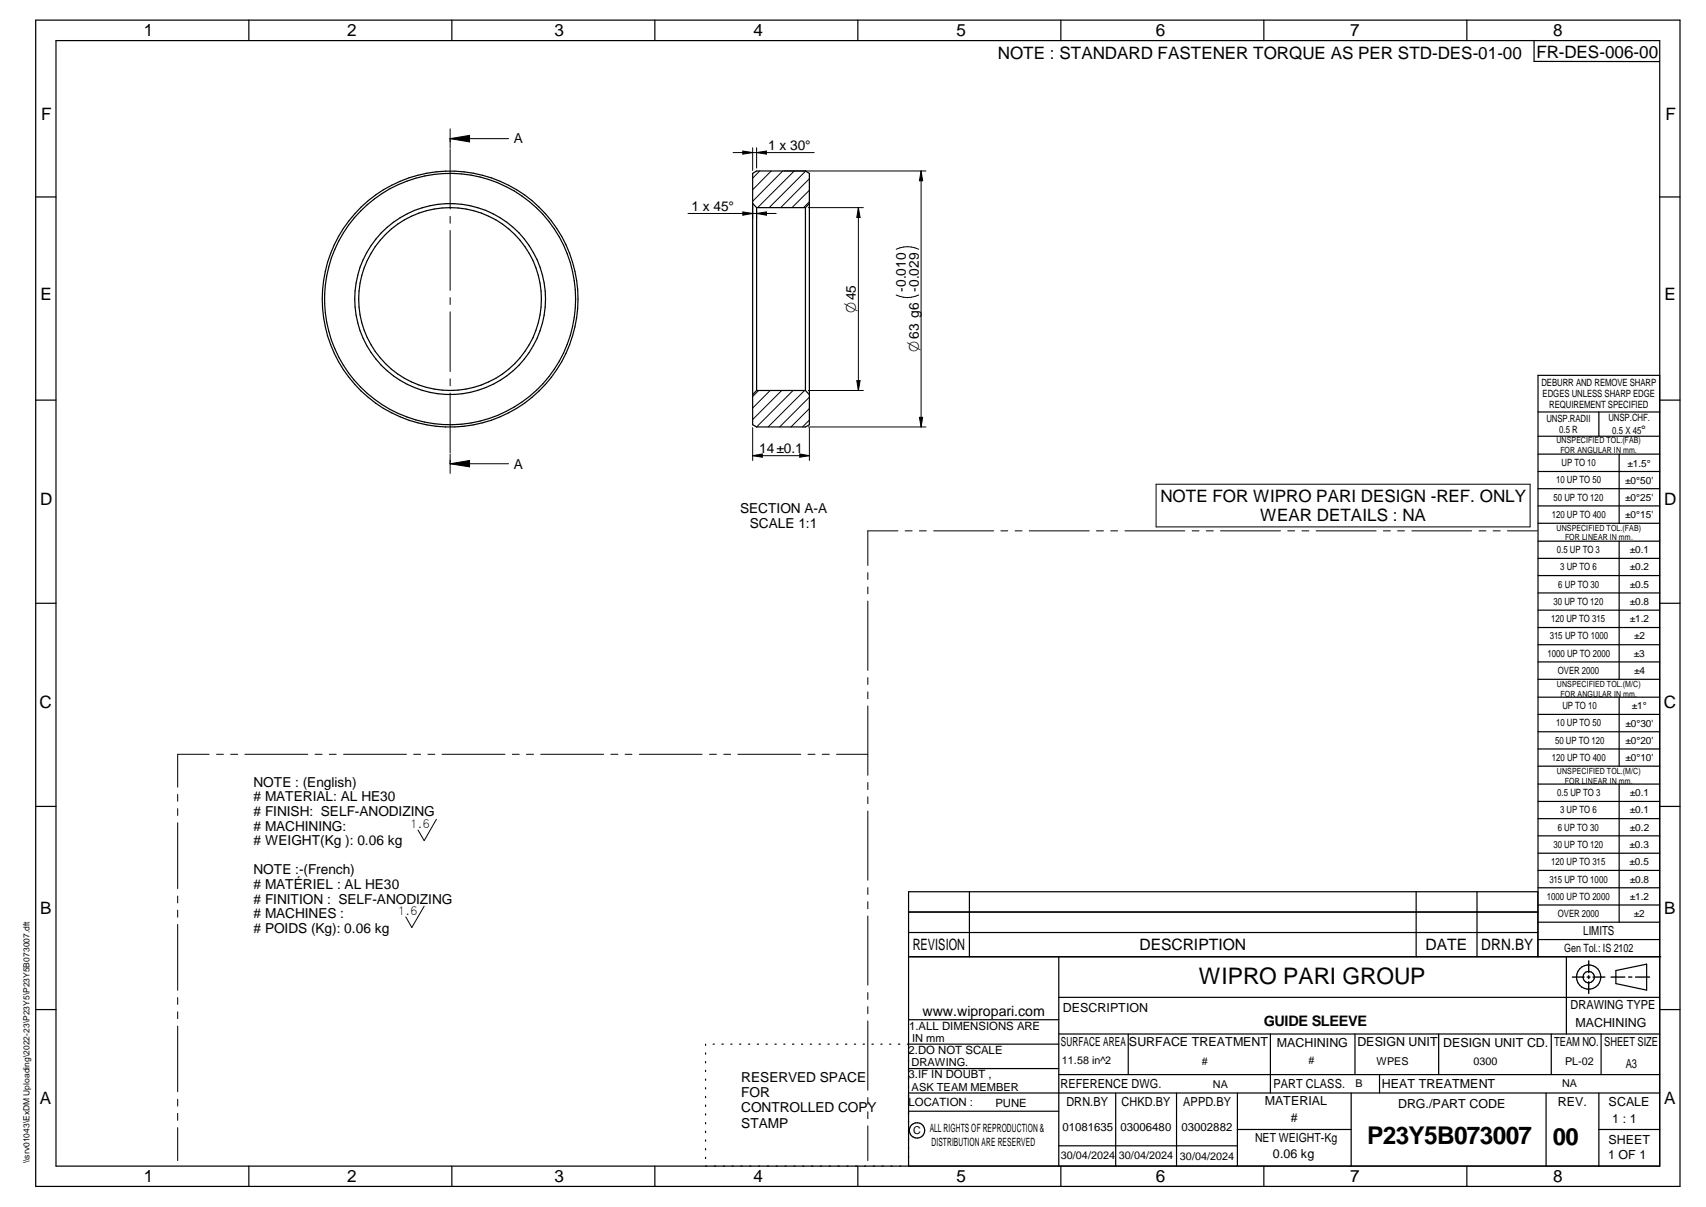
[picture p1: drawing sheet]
<svg xmlns="http://www.w3.org/2000/svg" width="420mm" height="297mm" viewBox="0 0 420 297" stroke-linecap="round" stroke-linejoin="round" font-family="sans-serif">
<defs><g id="words">
<text font-size="6" x="336.8" y="281.6">P23Y5B073007</text>
<text font-size="5.9" x="382.5" y="281.9">00</text>
<text font-size="5.6" x="295.3" y="242.2">WIPRO PARI GROUP</text>
<g font-size="4.2">
<text x="35.4" y="9">1</text>
<text x="85.5" y="8.9">2</text>
<text x="136.6" y="9">3</text>
<text x="185.6" y="9">4</text>
<text x="235.6" y="9">5</text>
<text x="284.6" y="8.8">6</text>
<text x="332.6" y="9">7</text>
<text x="382.6" y="9">8</text>
<text x="245.7" y="14.6">NOTE : STANDARD FASTENER TORQUE AS PER STD-DES-01-00</text>
<text x="378.4" y="14.4">FR-DES-006-00</text>
<text x="10.1" y="29.6">F</text>
<text x="410.2" y="29.6">F</text>
<text x="9.9" y="73.9">E</text>
<text x="409.9" y="73.9">E</text>
<text x="9.9" y="124.2">D</text>
<text x="285.8" y="123.7">NOTE FOR WIPRO PARI DESIGN -REF. ONLY</text>
<text x="409.9" y="124.2">D</text>
<text x="310.4" y="128.1">WEAR DETAILS : NA</text>
<text x="9.7" y="174.3">C</text>
<text x="409.7" y="174.3">C</text>
<text x="9.9" y="225">B</text>
<text x="409.8" y="225">B</text>
<text x="9.8" y="271.7">A</text>
<text x="409.8" y="271.7">A</text>
<text x="35.4" y="291">1</text>
<text x="85.5" y="290.9">2</text>
<text x="136.6" y="291">3</text>
<text x="185.6" y="291">4</text>
<text x="235.6" y="291">5</text>
<text x="284.6" y="290.8">6</text>
<text x="332.6" y="291">7</text>
<text x="382.6" y="291">8</text>
</g>
<g font-size="3.9">
<text x="224.8" y="233.8">REVISION</text>
<text x="280.7" y="233.8">DESCRIPTION</text>
<text x="351.1" y="233.8">DATE</text>
<text x="364.8" y="233.8">DRN.BY</text>
</g>
<g font-size="3.7">
<text x="210.8" y="77.1" transform="rotate(-90 210.8 77.1)">O45</text>
<text x="226.3" y="86.7" transform="rotate(-90 226.3 86.7)">O63 g6</text>
</g>
<text font-size="3.6" x="311.2" y="252.6">GUIDE SLEEVE</text>
<text font-size="3.5" x="227.2" y="250">www.wipropari.com</text>
<g font-size="3.4">
<text x="126.5" y="35.3">A</text>
<text x="189.2" y="37">1 x 30°</text>
<text x="170.3" y="51.9">1 x 45°</text>
<text x="223.1" y="71.8" transform="rotate(-90 223.1 71.8)">-0.010</text>
<text x="226.3" y="71.8" transform="rotate(-90 226.3 71.8)">-0.029</text>
<text x="187" y="111.5">14±0.1</text>
<text x="126.5" y="115.3">A</text>
<text x="182.3" y="126.2">SECTION A-A</text>
<text x="184.7" y="129.8">SCALE 1:1</text>
<text x="62.4" y="193.6">NOTE : (English)</text>
<text x="62.4" y="197.2"># MATERIAL: AL HE30</text>
<text x="62.4" y="200.8"># FINISH: SELF-ANODIZING</text>
<text x="62.4" y="204.4"># MACHINING:</text>
<text x="62.4" y="208"># WEIGHT(Kg ): 0.06 kg</text>
<text x="62.4" y="215.2">NOTE :-(French)</text>
<text x="62.4" y="218.8"># MATÉRIEL : AL HE30</text>
<text x="62.4" y="222.4"># FINITION : SELF-ANODIZING</text>
<text x="62.4" y="226"># MACHINES :</text>
<text x="62.4" y="229.6"># POIDS (Kg): 0.06 kg</text>
<text x="182.6" y="266.2">RESERVED SPACE</text>
<text x="182.6" y="270">FOR</text>
<text x="182.6" y="273.7">CONTROLLED COPY</text>
<text x="182.6" y="277.5">STAMP</text>
</g>
<g font-size="3.1">
<text x="389.9" y="230.2">LIMITS</text>
<text x="261.8" y="249">DESCRIPTION</text>
<text x="386.8" y="248.4">DRAWING TYPE</text>
<text x="261.3" y="257.5">SURFACE AREA</text>
<text x="278" y="257.5">SURFACE TREATMENT</text>
<text x="314.5" y="257.6">MACHINING</text>
<text x="334.3" y="257.5">DESIGN UNIT</text>
<text x="355.4" y="257.6">DESIGN UNIT CD.</text>
<text x="382.8" y="257.3">TEAM NO.</text>
<text x="388" y="252.8">MACHINING</text>
<text x="395.1" y="257.4">SHEET SIZE</text>
<text x="400.4" y="262.8">A3</text>
<text x="261.2" y="267.8">REFERENCE DWG.</text>
<text x="313.6" y="267.7">PART CLASS.</text>
<text x="340.3" y="267.7">HEAT TREATMENT</text>
<text x="262.6" y="272.2">DRN.BY</text>
<text x="276.2" y="272.1">CHKD.BY</text>
<text x="291.4" y="272.2">APPD.BY</text>
<text x="311.5" y="272">MATERIAL</text>
<text x="344.3" y="272.6">DRG./PART CODE</text>
<text x="383.7" y="272.2">REV.</text>
<text x="396.2" y="272.3">SCALE</text>
<text x="309.1" y="280.9">NET WEIGHT-Kg</text>
<text x="317.9" y="276.1">#</text>
<text x="396.1" y="281.4">SHEET</text>
<text x="397.1" y="276.4">1 : 1</text>
<text x="313.5" y="285.1">0.06 kg</text>
<text x="396.1" y="285.3">1 OF 1</text>
</g>
<text font-size="3" x="404.2" y="106.8">°</text>
<g font-size="2.8">
<text x="100.9" y="203.8">1.6</text>
<text x="97.9" y="225.2">1.6</text>
<text x="385.2" y="234.4">Gen Tol.: IS 2102</text>
<text x="223.9" y="253.4">1.ALL DIMENSIONS ARE</text>
<text x="223.8" y="259.3">2.DO NOT SCALE</text>
<text x="223.8" y="265.4">3.IF IN DOUBT ,</text>
<text x="223.8" y="272.2">LOCATION :</text>
<text x="245.1" y="272.4">PUNE</text>
<text x="229" y="278.7">ALL RIGHTS OF REPRODUCTION &amp;</text>
<text x="261.7" y="278.3">01081635</text>
<text x="276" y="278.2">03006480</text>
<text x="291" y="278.3">03002882</text>
<text x="229.4" y="282.1">DISTRIBUTION ARE RESERVED</text>
</g>
<g font-size="2.7">
<text x="224.7" y="256.4">IN mm</text>
<text x="224.5" y="262.4">DRAWING.</text>
<text x="261.5" y="261.9">11.58 in^2</text>
<text x="296" y="262">#</text>
<text x="322.2" y="261.7">#</text>
<text x="339" y="262">WPES</text>
<text x="362.9" y="262.1">0300</text>
<text x="385.4" y="262.1">PL-02</text>
<text x="224.5" y="268.4">ASK TEAM MEMBER</text>
<text x="298.7" y="267.7">NA</text>
<text x="333.9" y="267.5">B</text>
<text x="384.7" y="267.6">NA</text>
<text x="224.9" y="279.2">C</text>
<text x="261.3" y="285.2">30/04/2024</text>
<text x="275.6" y="285.2">30/04/2024</text>
<text x="290.6" y="285.4">30/04/2024</text>
</g>
<g font-size="2.5">
<text x="379.6" y="95">DEBURR AND REMOVE SHARP</text>
<text x="379.9" y="97.7">EDGES UNLESS SHARP EDGE</text>
<text x="381.5" y="100.5">REQUIREMENT SPECIFIED</text>
<text x="380.9" y="103.8">UNSP.RADII</text>
<text x="384" y="106.6">0.5 R</text>
<text x="396.1" y="103.6">UNSP.CHF.</text>
<text x="397.1" y="106.8">0.5 X 45</text>
<text x="383.2" y="119">10 UP TO 50</text>
<text x="384.6" y="114.7">UP TO 10</text>
<text x="400.3" y="119">±0°50'</text>
<text x="400.8" y="114.8">±1.5°</text>
<text x="382.6" y="123.2">50 UP TO 120</text>
<text x="400.3" y="123.2">±0°25'</text>
<text x="382.2" y="127.4">120 UP TO 400</text>
<text x="400.3" y="127.4">±0°15'</text>
<text x="383.4" y="136.1">0.5 UP TO 3</text>
<text x="401.4" y="136.1">±0.1</text>
<text x="384.2" y="140.4">3 UP TO 6</text>
<text x="401.4" y="140.3">±0.2</text>
<text x="382.6" y="148.8">30 UP TO 120</text>
<text x="383.8" y="144.6">6 UP TO 30</text>
<text x="401.4" y="148.9">±0.8</text>
<text x="401.4" y="144.7">±0.5</text>
<text x="382" y="153.1">120 UP TO 315</text>
<text x="401.4" y="153.1">±1.2</text>
<text x="381.2" y="161.6">1000 UP TO 2000</text>
<text x="381.7" y="157.4">315 UP TO 1000</text>
<text x="402.4" y="161.6">±3</text>
<text x="402.5" y="157.4">±2</text>
<text x="383.7" y="165.9">OVER 2000</text>
<text x="402.5" y="165.9">±4</text>
<text x="383.2" y="178.8">10 UP TO 50</text>
<text x="384.8" y="174.5">UP TO 10</text>
<text x="400.3" y="178.8">±0°30'</text>
<text x="401.9" y="174.6">±1°</text>
<text x="383" y="183">50 UP TO 120</text>
<text x="400.3" y="183.1">±0°20'</text>
<text x="382.2" y="187.3">120 UP TO 400</text>
<text x="400.3" y="187.3">±0°10'</text>
<text x="383.5" y="195.9">0.5 UP TO 3</text>
<text x="401.4" y="196">±0.1</text>
<text x="384.2" y="200.1">3 UP TO 6</text>
<text x="401.4" y="200.2">±0.1</text>
<text x="382.6" y="208.7">30 UP TO 120</text>
<text x="383.7" y="204.4">6 UP TO 30</text>
<text x="401.4" y="208.7">±0.3</text>
<text x="401.4" y="204.4">±0.2</text>
<text x="382" y="213">120 UP TO 315</text>
<text x="401.4" y="212.9">±0.5</text>
<text x="381" y="221.4">1000 UP TO 2000</text>
<text x="381.6" y="217.2">315 UP TO 1000</text>
<text x="401.4" y="221.4">±1.2</text>
<text x="401.4" y="217.2">±0.8</text>
<text x="383.7" y="225.7">OVER 2000</text>
<text x="402.4" y="225.7">±2</text>
</g>
<g font-size="2.1">
<text x="383.3" y="109.1">UNSPECIFIED TOL.(FAB)</text>
<text x="384.3" y="111.4">FOR ANGULAR IN mm.</text>
<text x="383.4" y="130.6">UNSPECIFIED TOL.(FAB)</text>
<text x="385.4" y="133">FOR LINEAR IN mm.</text>
<text x="383.4" y="169">UNSPECIFIED TOL.(M/C)</text>
<text x="384.3" y="171.4">FOR ANGULAR IN mm.</text>
<text x="383.4" y="190.5">UNSPECIFIED TOL.(M/C)</text>
<text x="385.4" y="192.8">FOR LINEAR IN mm.</text>
<text x="7.2" y="286.3" transform="rotate(-90 7.2 286.3)">\\srv01043\ExDM Uploading\2022-23\P23Y5\P23Y5B073007.dft</text>
</g>
</g></defs>
<g fill="none" stroke="#000" stroke-width=".3">
<path d="M8.8 5h405v287h-405zM13.8 10h395v277h-395zM61.3 5v5M111.3 5v5M161.3 5v5M211.3 5v5M261.3 5v5M311.3 5v5M361.3 5v5M377.8 9.9v5.2l30.9 .1M8.8 48.5h5M185.4 50.1l.9 1"/>
<path d="M185.4 42.7l.9-.6h12.1l.9 .6v61.8l-.9 .6h-12.1l-.9-.6zM186.3 51.1v45M186.3 51.1h12.1M198.4 51.1v45M199.3 50.1l-.9 1M408.8 48.5h5M8.8 98.5h5M186.3 96.1h12.1M186.3 96.1l-.9 1M198.4 96.1l.9 1M408.8 92.4h-30v143.1M408.8 98.5h5"/>
<path d="M378.8 101.4h30M378.8 107.4h30M378.8 111.8h30M378.8 116h30M393.8 101.4v6M398.8 111.8v17M378.8 120.3h30M378.8 124.5h30M378.8 128.8h30M378.8 133.2h30M378.8 137.4h30M398.8 133.2v34"/>
<path d="M8.8 148.5h5M378.8 141.6h30M378.8 145.9h30M378.8 150.2h30M378.8 154.4h30M378.8 158.7h30M408.8 148.5h5M378.8 162.9h30M378.8 167.2h30M378.8 171.6h30M378.8 175.8h30M398.8 171.6v17"/>
<path d="M8.8 198.5h5M378.8 180.1h30M378.8 184.3h30M378.8 188.6h30M378.8 193h30M378.8 197.2h30M398.8 193v33.9M408.8 198.5h5M238.7 219.5v16M348.8 219.5v16M363.8 219.5v16M378.8 201.5h30"/>
<path d="M378.8 205.7h30M378.8 210h30M378.8 214.2h30M378.8 218.5h30M223.8 235.5h185.2M223.8 229.5h154.9M223.8 224.5h154.9M260.8 235.5v51.5M378.7 235.5v-16h-154.9v67.5M378.8 222.7h30M378.8 226.9h30M378.8 231.2h30"/>
<path d="M385.8 235.5v19M398 238.8l7.5-1.5v6.4l-7.5-1.6zM8.8 248.5h5M173.8 257v.3M173.8 259.1v.3M175.6 257h.3M177.8 257h.3M180 257h.3M182.1 257h.3M184.4 257h.2M186.5 257h.3M188.7 257h.3"/>
<path d="M190.9 257h.3M193 257h.3M195.2 257h.3M197.4 257h.3M199.5 257h.3M201.7 257h.3M203.9 257h.3M206.1 257h.3M208.2 257h.4M210.4 257h.3M212.6 257h.3M214.7 257h.4"/>
<path d="M216.9 257h.3M219.1 257h.3M221.3 257h.3M223.8 251h37M260.8 257h-37.3M260.8 245.4h148M260.8 254.5h148M277.9 254.5v10M312.9 254.5v14.5M333.7 254.5v10M354.3 254.5v10M382 254.5v10"/>
<path d="M394.3 254.5v10M408.8 248.5h5M173.8 261.2v.4M173.8 263.4v.3M173.8 265.6v.3M173.8 267.7v.3M173.8 269.8v.3M173.8 271.9v.4M173.8 274.1v.3M173.8 276.3v.3M173.8 278.4v.3M223.8 263h37"/>
<path d="M223.8 273.5h37M260.8 264.5h148M274.8 269v18M289.8 269v18M304.7 278h28.1M304.7 269v18M332.8 269v18M339.8 264.5v4.5M380.8 269v18M393.8 269v18M393.8 278h15M408.8 269h-185"/>
<path d="M61.3 287v5M111.3 287v5M161.3 287v5M173.8 280.5v.3M173.8 282.7v.3M173.8 284.8v.3M211.3 287v5M260.8 282h43.9M261.3 287v5M311.3 287v5M361.3 287v5"/>
<circle cx="110.8" cy="73.6" r="22.5"/>
<circle cx="110.8" cy="73.6" r="30.9"/>
<circle cx="110.9" cy="73.6" r="31.5"/>
<circle cx="110.9" cy="73.6" r="23.5"/>
<circle cx="391.3" cy="240.5" r="2.99"/>
<circle cx="391.3" cy="240.5" r="1.4"/>
<circle cx="225.9" cy="278.2" r="1.89"/>
</g>
<g fill="none" stroke="#000" stroke-width=".25">
<path d="M110.9 31.7v4.8M110.9 36.7v14.7M110.9 34.1h14.4M110.9 34.1l4.7-.8v1.6zM180.5 37.5h20M183 37.2l2.4 .3-2.4 .4zM185.4 36.4v5.6M186.3 37.5l2.5-.3v.7zM186.3 36.4v5M110.9 53.3v1.6M110.9 56.7v14.8M169.4 52.5h21.8"/>
<path d="M183 52.2l2.4 .3-2.4 .5zM185.4 50.8v2.9M186.3 52.5l2.5-.3v.8zM186.3 51.8v1.9M187.1 42.1l-1.7 1.8M189.9 42.1l-4.5 4.6M192.8 42.1l-7.4 7.4M193.1 42.1h34.9M195.6 42.1l-9 9M198.4 42.1l-9 9M199.1 51.1h13.5M199.3 49.7l-1.4 1.4"/>
<path d="M199.3 46.8l-4.2 4.3M199.3 44l-7 7.1M211.4 51.1v45M211.4 51.1l.4 2.4h-.8zM226.9 42.1v63M226.9 42.1l.3 2.4h-.8zM110.9 73.2v1.7M110.9 76.8v14.6M226.3 61.3a6.4 6.4 0 0 0-5.6 0M226.3 72.6a6.4 6.4 0 0 1-5.6 0M110.9 93.2v1.8M110.9 96.7v14.7"/>
<path d="M186.8 96.1l-1.4 1.5M189.7 96.1l-4.3 4.3M192.5 96.1l-7.1 7.2M195.3 96.1l-9 9M198.2 96.1l-9 9M199.1 96.1h13.5M199.3 97.7l-7.3 7.4M211 93.7h.8l-.4 2.4zM110.9 111.7v4.8M110.9 114.1l4.7-.8v1.6zM110.9 114.1h14.4M185.4 105.2v8.1"/>
<path d="M185.4 112.1h13.9M185.4 112.1l2.3-.4v.8zM197 111.7l2.3 .4-2.3 .4zM199.1 105.1h28.9M199.3 103.4l-1.7 1.7M199.3 100.5l-4.5 4.6M199.3 105.2v8.1M226.4 102.7h.8l-.3 2.4zM284.7 119.2h92.1v10.5h-92.1zM221.1 130.6h-7.4v8.5M222.9 130.6h1.8M226.4 130.6h1.7"/>
<path d="M229.9 130.6h14.8M246.5 130.6h1.7M250 130.6h1.7M253.5 130.6h14.8M270 130.6h1.8M273.5 130.6h1.7M277.1 130.6h14.7M293.6 130.6h1.7M297.1 130.6h1.7M300.6 130.6h14.8M317.2 130.6h1.6M320.7 130.6h1.7"/>
<path d="M324.1 130.6h14.8M340.7 130.6h1.7M344.2 130.6h1.7M347.7 130.6h14.7M364.3 130.6h1.7M367.7 130.6h1.8M371.3 130.6h7.3M213.7 140.9v1.7M213.7 144.4v1.7M213.7 147.9v17.1M213.7 166.8v1.6M213.7 170.3v1.7"/>
<path d="M213.7 173.7v17.1M43.8 195.5v1.7M43.8 199v1.7M51.5 185.6h-7.7v8.1M53.3 185.6h1.7M56.8 185.6h1.7M60.3 185.6h15.5M77.6 185.6h1.7M81.1 185.6h1.7M84.6 185.6h15.5M101.9 185.6h1.7M105.4 185.6h1.7"/>
<path d="M108.9 185.6h15.5M126.2 185.6h1.7M129.7 185.6h1.7M133.2 185.6h15.5M150.4 185.6h1.8M154 185.6h1.6M157.5 185.6h15.4M174.7 185.6h1.7M178.3 185.6h1.6M181.7 185.6h15.5M199 185.6h1.7M202.5 185.6h1.7"/>
<path d="M206 185.6h7.7M213.7 192.6v1.7M213.7 196.1v1.7M213.7 199.6v17M43.8 202.5v16.2M107.5 201.6l-3 5.3-1.6-2.6M213.7 218.4v1.7M43.8 220.5v1.7M43.8 224v1.7M43.8 227.5v16.2M104.5 223l-3.1 5.3-1.5-2.7M213.7 221.9v1.7"/>
<path d="M213.7 225.4v17M43.8 245.5v1.7M43.8 249v1.7M43.8 252.5v16.2M213.7 244.3v1.7M213.7 247.7v1.8M213.7 251.2v17.1M43.8 270.5v1.7M43.8 274v1.7M43.8 277.5v8.1M213.7 270.1v1.7M213.7 273.6v1.7"/>
<path d="M213.7 277.1v8.5"/>
</g>
<path d="M391.3 236.5v2.9M387.3 240.5h2.8M390.9 240.5h.7M391.3 240.1v.7M391.3 241.6v2.9M392.3 240.5h3M396.8 240.5h3.4M401.1 240.5h.8M402.8 240.5h3.5" fill="none" stroke="#000" stroke-width=".34"/>
<path d="M110.9 34.1l4.7-.8v1.6zM183 37.2l2.4 .3-2.4 .4zM186.3 37.5l2.5-.3v.7zM183 52.2l2.4 .3-2.4 .5zM186.3 52.5l2.5-.3v.8zM211.4 51.1l.4 2.4h-.8zM226.9 42.1l.3 2.4h-.8zM211 93.7h.8l-.4 2.4zM110.9 114.1l4.7-.8v1.6zM185.4 112.1l2.3-.4v.8zM197 111.7l2.3 .4-2.3 .4zM226.4 102.7h.8l-.3 2.4z" fill="#000"/>
<use href="#words"/>
</svg>
